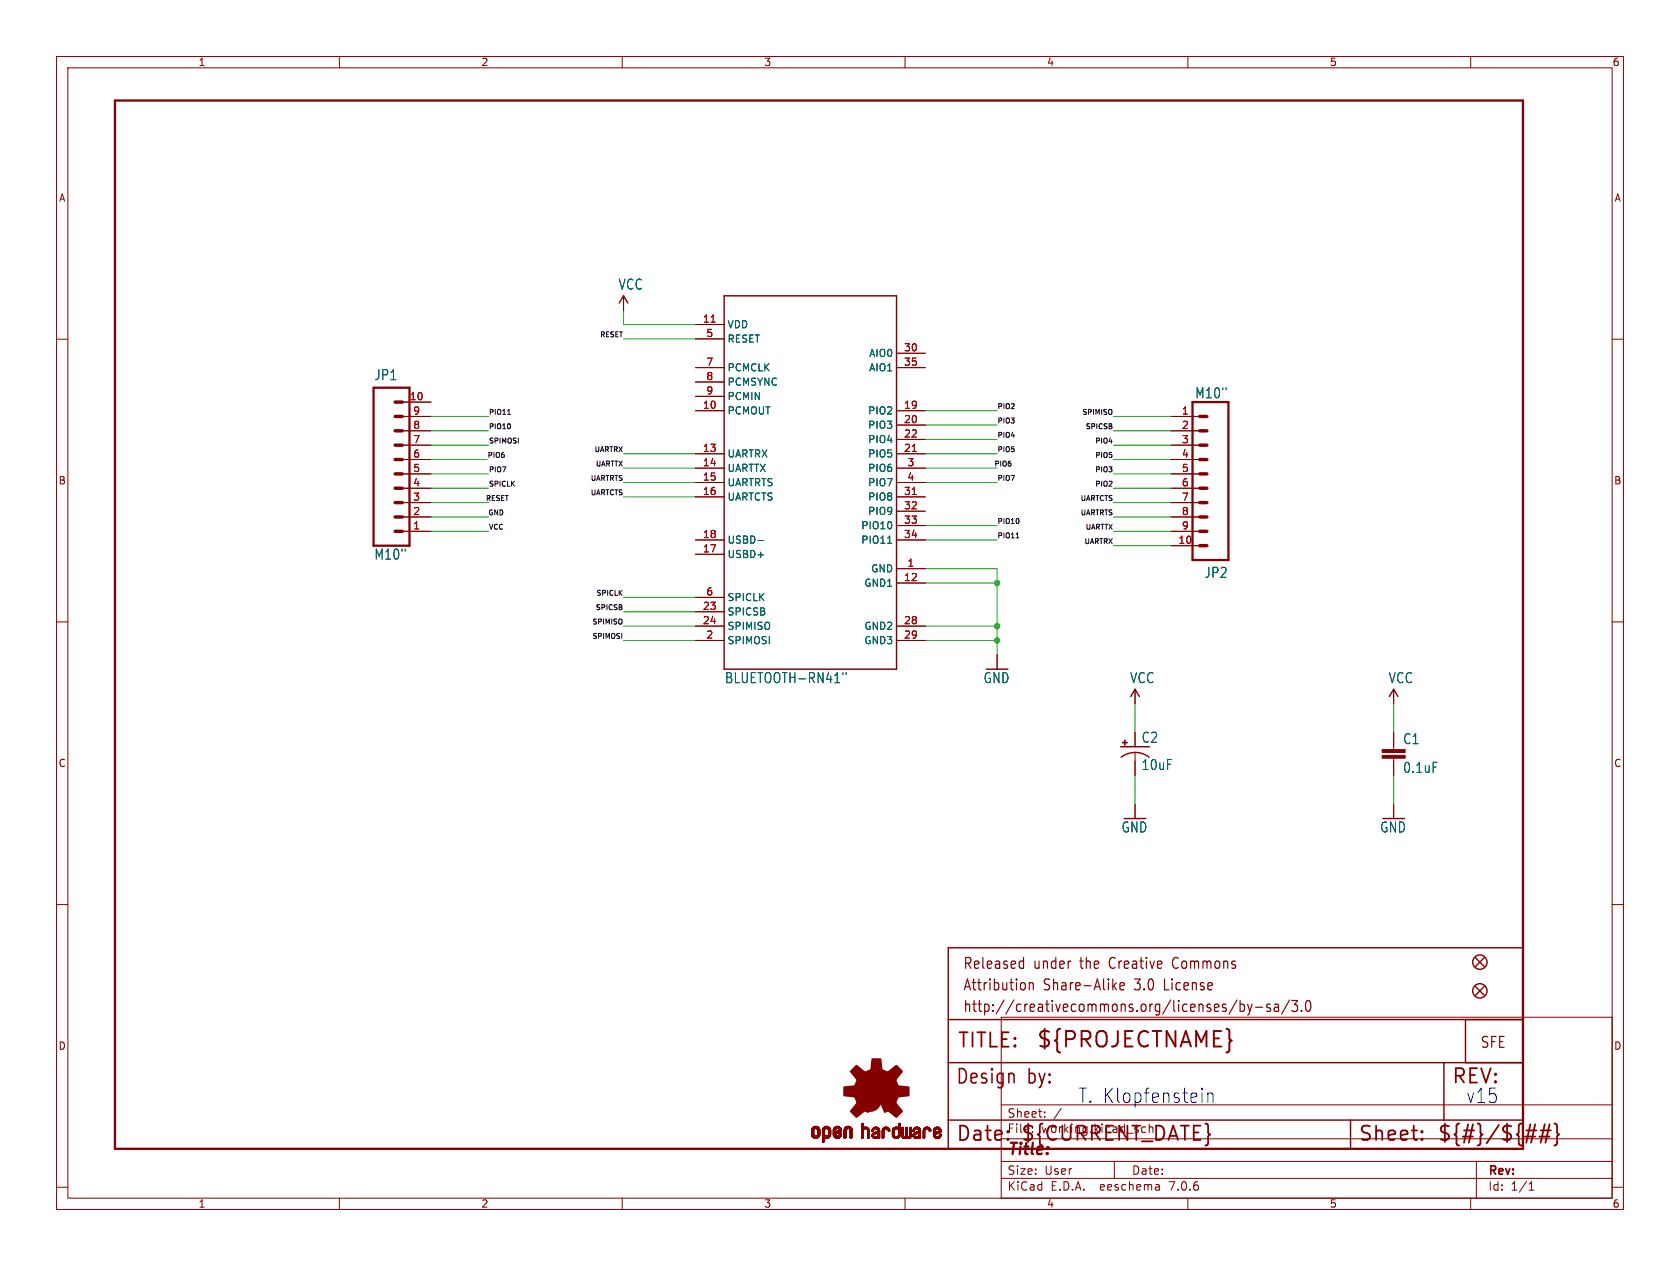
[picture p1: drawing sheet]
<svg xmlns="http://www.w3.org/2000/svg" width="297mm" height="224mm" viewBox="0 0 297 224" stroke-linecap="round" stroke-linejoin="round" font-family="sans-serif">
<defs><g id="words">
<text font-size="3.8" fill="#840000" x="183.1" y="185.7">${PROJECTNAME}</text>
<g font-size="3.5" fill="#840000">
<text x="169.2" y="185.7">TITLE:</text>
<text x="168.9" y="192.1">Design</text>
<text x="181.6" y="192.1">by:</text>
<text x="256.5" y="192.1">REV:</text>
<text x="168.9" y="202.2">Date:</text>
<text x="180.3" y="202.2">${CURRENT_DATE}</text>
<text x="240" y="202.2">Sheet:</text>
<text x="254" y="202.2">${#}/${##}</text>
</g>
<g font-size="3.5" fill="#0000c2">
<text x="190.5" y="195.3">T. Klopfenstein</text>
<text x="259.1" y="195.3">v15</text>
</g>
<text font-size="2.8" fill="#840000" x="178" y="204.8">Title:</text>
<g font-size="2.7" fill="#840000">
<text x="170.2" y="171.7">Released</text>
<text x="182.7" y="171.7">under</text>
<text x="191.1" y="171.7">the</text>
<text x="196.5" y="171.7">Creative</text>
<text x="208" y="171.7">Commons</text>
<text x="170.2" y="175.5">Attribution</text>
<text x="170.2" y="179.3">http://creativecommons.org/licenses/by-sa/3.0</text>
<text x="184.5" y="175.5">Share-Alike</text>
<text x="200.8" y="175.5">3.0</text>
<text x="206.2" y="175.5">License</text>
<text x="261.6" y="185.6">SFE</text>
</g>
<g font-size="2.5" fill="#006464">
<text x="109.3" y="51.5">VCC</text>
<text x="66.1" y="67.5">JP1</text>
<text x="211.2" y="70.7">M10&quot;</text>
<text x="66.1" y="99.2">M10&quot;</text>
<text x="212.9" y="102.4">JP2</text>
<text x="128.1" y="121">BLUETOOTH-RN41&quot;</text>
<text x="173.8" y="121">GND</text>
<text x="199.7" y="121">VCC</text>
<text x="245.4" y="121">VCC</text>
<text x="201.7" y="131.6">C2</text>
<text x="248" y="131.8">C1</text>
<text x="201.7" y="136.4">10uF</text>
<text x="248" y="136.9">0.1uF</text>
<text x="198.2" y="147.5">GND</text>
<text x="243.9" y="147.5">GND</text>
</g>
<g font-size="2.1" fill="#840000">
<text x="178" y="197.9">Sheet:</text>
<text x="178" y="200.6">File:</text>
<text x="184.1" y="200.6">working.kicad_sch</text>
<text x="178" y="208">Size:</text>
<text x="184.7" y="208">User</text>
<text x="200" y="208">Date:</text>
<text x="263" y="208.2">Rev:</text>
<text x="178" y="210.8">KiCad</text>
<text x="185.7" y="210.8">E.D.A.</text>
<text x="194.6" y="210.8">eeschema</text>
<text x="207" y="210.8">7.0.6</text>
<text x="263" y="210.8">Id:</text>
<text x="267.1" y="210.8">1/1</text>
</g>
<g font-size="1.8" fill="#840000">
<text x="35" y="11.9">1</text>
<text x="85" y="11.9">2</text>
<text x="135" y="11.9">3</text>
<text x="185" y="11.9">4</text>
<text x="235" y="11.9">5</text>
<text x="285" y="11.9">6</text>
<text x="10.3" y="35.9">A</text>
<text x="285.3" y="35.9">A</text>
<text x="10.3" y="85.9">B</text>
<text x="285.3" y="85.9">B</text>
<text x="10.3" y="135.9">C</text>
<text x="285.3" y="135.9">C</text>
<text x="10.3" y="185.9">D</text>
<text x="285.3" y="185.9">D</text>
<text x="35" y="213.8">1</text>
<text x="85" y="213.8">2</text>
<text x="135" y="213.8">3</text>
<text x="185" y="213.8">4</text>
<text x="235" y="213.8">5</text>
<text x="285" y="213.8">6</text>
</g>
<g font-size="1.8" fill="#a90000">
<text x="124.2" y="57.2">11</text>
<text x="124.8" y="59.7">5</text>
<text x="124.8" y="64.8">7</text>
<text x="159.7" y="62.2">30</text>
<text x="159.7" y="64.8">35</text>
<text x="72.3" y="70.9">10</text>
<text x="124.8" y="67.3">8</text>
<text x="124.8" y="69.9">9</text>
<text x="73" y="75.9">8</text>
<text x="73" y="73.4">9</text>
<text x="124.2" y="72.4">10</text>
<text x="159.7" y="72.4">19</text>
<text x="159.7" y="74.9">20</text>
<text x="159.7" y="77.5">22</text>
<text x="208.8" y="73.4">1</text>
<text x="208.8" y="75.9">2</text>
<text x="73" y="83.6">5</text>
<text x="73" y="81">6</text>
<text x="73" y="78.5">7</text>
<text x="124.2" y="80">13</text>
<text x="124.2" y="82.6">14</text>
<text x="159.7" y="80">21</text>
<text x="160.3" y="82.6">3</text>
<text x="208.8" y="78.5">3</text>
<text x="208.8" y="81">4</text>
<text x="208.8" y="83.6">5</text>
<text x="73" y="88.6">3</text>
<text x="73" y="86.1">4</text>
<text x="124.2" y="85.1">15</text>
<text x="124.2" y="87.6">16</text>
<text x="159.7" y="87.6">31</text>
<text x="160.3" y="85.1">4</text>
<text x="208.8" y="86.1">6</text>
<text x="208.8" y="88.6">7</text>
<text x="73" y="93.7">1</text>
<text x="73" y="91.2">2</text>
<text x="124.2" y="95.3">18</text>
<text x="159.7" y="90.2">32</text>
<text x="159.7" y="92.7">33</text>
<text x="159.7" y="95.3">34</text>
<text x="208.8" y="91.2">8</text>
<text x="208.8" y="93.7">9</text>
<text x="124.2" y="97.8">17</text>
<text x="160.3" y="100.3">1</text>
<text x="208.2" y="96.3">10</text>
<text x="124.2" y="108">23</text>
<text x="124.8" y="105.4">6</text>
<text x="159.7" y="102.9">12</text>
<text x="124.2" y="110.5">24</text>
<text x="124.8" y="113">2</text>
<text x="159.7" y="110.5">28</text>
<text x="159.7" y="113">29</text>
</g>
<g font-size="1.8" fill="#006464">
<text x="128.5" y="58.3">VDD</text>
<text x="128.5" y="60.8">RESET</text>
<text x="128.5" y="65.9">PCMCLK</text>
<text x="153.6" y="63.3">AIO0</text>
<text x="153.6" y="65.9">AIO1</text>
<text x="128.5" y="68.4">PCMSYNC</text>
<text x="128.5" y="71">PCMIN</text>
<text x="128.5" y="73.5">PCMOUT</text>
<text x="153.4" y="73.5">PIO2</text>
<text x="153.4" y="76">PIO3</text>
<text x="128.5" y="81.1">UARTRX</text>
<text x="128.5" y="83.7">UARTTX</text>
<text x="153.4" y="81.1">PIO5</text>
<text x="153.4" y="78.6">PIO4</text>
<text x="153.4" y="83.7">PIO6</text>
<text x="128.5" y="86.2">UARTRTS</text>
<text x="128.5" y="88.7">UARTCTS</text>
<text x="153.4" y="88.7">PIO8</text>
<text x="153.4" y="86.2">PIO7</text>
<text x="152.2" y="93.8">PIO10</text>
<text x="153.4" y="91.3">PIO9</text>
<text x="128.5" y="98.9">USBD+</text>
<text x="128.5" y="96.4">USBD-</text>
<text x="152.2" y="96.4">PIO11</text>
<text x="153.9" y="101.4">GND</text>
<text x="128.5" y="106.5">SPICLK</text>
<text x="152.7" y="104">GND1</text>
<text x="128.5" y="109.1">SPICSB</text>
<text x="128.5" y="111.6">SPIMISO</text>
<text x="152.7" y="111.6">GND2</text>
<text x="128.5" y="114.1">SPIMOSI</text>
<text x="152.7" y="114.1">GND3</text>
</g>
<g font-size="1.2" fill="#0f0f0f">
<text x="105.9" y="59.7">RESET</text>
<text x="86.4" y="76">PIO10</text>
<text x="86.4" y="73.4">PIO11</text>
<text x="176.3" y="77.5">PIO4</text>
<text x="176.3" y="74.9">PIO3</text>
<text x="176.3" y="72.4">PIO2</text>
<text x="191.2" y="73.4">SPIMISO</text>
<text x="191.8" y="76">SPICSB</text>
<text x="86.1" y="81">PIO6</text>
<text x="86.4" y="78.5">SPIMOSI</text>
<text x="86.4" y="83.6">PIO7</text>
<text x="105" y="80">UARTRX</text>
<text x="105.2" y="82.6">UARTTX</text>
<text x="175.7" y="82.6">PIO6</text>
<text x="176.3" y="80">PIO5</text>
<text x="193.5" y="83.6">PIO3</text>
<text x="193.5" y="78.5">PIO4</text>
<text x="193.5" y="81">PIO5</text>
<text x="85.8" y="88.7">RESET</text>
<text x="86.4" y="86.1">SPICLK</text>
<text x="104.3" y="85.1">UARTRTS</text>
<text x="104.3" y="87.6">UARTCTS</text>
<text x="176.3" y="85.1">PIO7</text>
<text x="190.9" y="88.7">UARTCTS</text>
<text x="193.5" y="86.1">PIO2</text>
<text x="86.3" y="91.2">GND</text>
<text x="86.4" y="93.7">VCC</text>
<text x="176.3" y="95.3">PIO11</text>
<text x="176.3" y="92.7">PIO10</text>
<text x="190.9" y="91.2">UARTRTS</text>
<text x="191.8" y="93.7">UARTTX</text>
<text x="191.6" y="96.3">UARTRX</text>
<text x="105.2" y="108">SPICSB</text>
<text x="105.3" y="105.4">SPICLK</text>
<text x="104.6" y="113">SPIMOSI</text>
<text x="104.6" y="110.5">SPIMISO</text>
</g>
</g></defs>
<g fill="none" stroke="#840000" stroke-width=".18">
<path d="M10 10h277v203.9h-277zM12 12h273v199.9h-273zM60 10v2M110 10v2M160 10v2M210 10v2M260 10v2M10 60h2M110.2 52.3v2.6M122.9 57.4h5.1M122.9 59.9h5.1M285 60h2"/>
<path d="M71.1 71.1h5.1M71.1 78.7h5.1M71.1 76.2h5.1M71.1 73.7h5.1M122.9 72.6h5.1M122.9 65h5.1M122.9 67.6h5.1M122.9 70.1h5.1M158.5 72.6h5.1M158.5 75.2h5.1M158.5 77.7h5.1M158.5 62.5h5.1"/>
<path d="M158.5 65h5.1M207 78.7h5.1M207 76.2h5.1M207 73.7h5.1M71.1 94h5.1M71.1 91.4h5.1M71.1 88.9h5.1M71.1 86.4h5.1M71.1 83.8h5.1M71.1 81.3h5.1M122.9 80.3h5.1M122.9 82.8h5.1"/>
<path d="M122.9 85.3h5.1M122.9 87.9h5.1M122.9 98h5.1M122.9 95.5h5.1M158.5 80.3h5.1M158.5 82.8h5.1M158.5 85.3h5.1M158.5 87.9h5.1M158.5 95.5h5.1M158.5 90.4h5.1M158.5 93h5.1M207 94h5.1"/>
<path d="M207 91.4h5.1M207 88.9h5.1M207 86.4h5.1M207 83.8h5.1M207 81.3h5.1M207 96.5h5.1M10 110h2M122.9 113.3h5.1M122.9 108.2h5.1M122.9 110.7h5.1M122.9 105.7h5.1M158.5 100.6h5.1"/>
<path d="M158.5 103.1h5.1M158.5 113.3h5.1M158.5 110.7h5.1M176.3 115.8v2.6M285 110h2M200.7 121.9v2.6M200.7 129.5v2.6M200.7 133.1v4.1M246.4 121.9v2.6M246.4 129.5v3.1M246.4 134.1v3.1M10 160h2"/>
<path d="M200.7 142.2v2.6M246.4 142.2v2.6M285 160h2M177 179.9h108v32h-108zM177 195.4h108M184.7 197.5v.1M184.7 196.7v.1M187.6 196l-1.3 2M10 210h2M60 211.9v2M110 211.9v2M160 211.9v2"/>
<path d="M177 208.4h108M177 205.4h108M177 201.4h108M197 205.4v3M204.9 209.6l.1 .9M205 210.4l-.2 .1M205 209.9h-.2M210 211.9v2M260 211.9v2M261 205.4v6.5M270.3 210.5h.9M270.3 209.4l.4-.4v1.5"/>
<path d="M285 210h2"/>
</g>
<path d="M20.3 17.8h248.9v185.4h-248.9zM66 68.6h6.4v27.9h-6.4zM210.8 71.1h6.4v28h-6.4z" fill="none" stroke="#840000" stroke-width=".41"/>
<g fill="none" stroke="#840000" stroke-width=".61">
<path d="M69.8 78.7h1.3M69.8 76.2h1.3M69.8 73.7h1.3M69.8 71.1h1.3M212.1 78.7h1.3M212.1 76.2h1.3M212.1 73.7h1.3M69.8 94h1.3M69.8 91.4h1.3M69.8 88.9h1.3M69.8 86.4h1.3M69.8 83.8h1.3"/>
<path d="M69.8 81.3h1.3M212.1 94h1.3M212.1 91.4h1.3M212.1 88.9h1.3M212.1 86.4h1.3M212.1 83.8h1.3M212.1 81.3h1.3M212.1 96.5h1.3"/>
</g>
<g fill="none" stroke="#840000" stroke-width=".25">
<path d="M109.5 53.6l.7-1.3 .8 1.3M128 52.3h30.5v66.1h-30.5zM198.1 132.1h5.1M198.2 133.9a4.1 4.1 0 0 1 4.9 0M199.9 123.2l.8-1.3 .7 1.3M245.6 123.2l.8-1.3 .7 1.3M167.6 167.6h101.6v35.6h-101.6zM260.9 174.5l1.5 1.5M260.9 169.4l1.5 1.5M262.4 174.5l-1.5 1.5M262.4 169.4l-1.5 1.5M167.6 198.1h101.6"/>
<path d="M167.6 180.3h101.6M167.6 188h101.6M238.8 198.1v5.1M255.3 188v10.1M259.1 180.3v7.7"/>
<circle cx="261.6" cy="170.2" r="1.27"/>
<circle cx="261.6" cy="175.3" r="1.27"/>
</g>
<g fill="none" stroke="#840000" stroke-width=".32">
<path d="M269.8 199.9h1.8M271.4 198.9l-.7 3.2M272.4 199.9h1.8M273.1 198.9l-.7 3.2M273.9 198.9l-.7 3.2M274.8 198.7l.3 .2 .2 .2v1.2l.3 .4-.3 .3v1.2l-.2 .3-.3 .1M178.2 201.4l.1 .1-.1 .1M251.4 201.4l.1 .1-.1 .1M251.4 201.4l-.1 .1 .1 .1M251.4 200.1v.2M251.4 201.4v.2M251.4 200.1l.1 .1-.1 .1"/>
<path d="M251.4 200.1l-.1 .1 .1 .1M269.6 201h1.8M272.1 201h1.8"/>
</g>
<g fill="none" stroke="#840000" stroke-width=".21">
<path d="M180.5 170l.4 .1M180.9 169.3v2M180.9 171.2l-.4 .1M181.2 174v.9M182 173.8v1.3M182 174a.4 .4 0 0 1 .6-.1l.1 1.2M196.9 174.4l.5 .7M197.4 173.8l-.7 .7M198 174.4l.8-.1-.1-.4-.5-.1-.2 .3 .1 .9 .1 .1 .5-.1M218.7 176.9l-1.4 2.5M219.2 177v1.9M219.2 177.7l.5-.1 .3 .4v.5l-.1 .3-.2 .1-.5-.1"/>
<path d="M220.6 177.6l.4 1.3M221 178.9l-.2 .5-.2 .1M221.3 177.6l-.3 1.3M222 178.2h1.2M224.5 177.7l-.3-.1a.34 .34 0 0 0-.3 .3 .34 .34 0 0 0 .3 .4h.2a.34 .34 0 0 1 .2 .3 .34 .34 0 0 1-.2 .3l-.5-.1M225.3 177.7l.2-.1 .5 .1v1.2M226 178.1l-.5 .1a.4 .4 0 0 0-.3 .3 .4 .4 0 0 0 .3 .4l.5-.1M228 176.9l-1.4 2.5M228.4 177h1l-.6 .7a.45 .45 0 0 1 .6 .4v.4l-.2 .3-.6 .1-.2-.2M230.1 178.7v.2M231 177.1a.37 .37 0 0 1 .4-.1 .37 .37 0 0 1 .3 .3v.9a.71 .71 0 0 1-.4 .7h-.1a1.44 1.44 0 0 1-.2-1.8z"/>
</g>
<path d="M125.7 57h.7M161.3 79.8h.7M161.3 87.5h.7" fill="none" stroke="#a90000" stroke-width=".18"/>
<path d="M134 95.6h1M156.9 96.1h.7M149 119v.3M149.6 119v.3" fill="none" stroke="#006464" stroke-width=".18"/>
<g fill="#840000" stroke="#840000" stroke-width=".18">
<path d="M143.5 200.7h.4z"/>
<path d="M143.5 200.6l.4 .1z"/>
<path d="M143.5 200.6h.4z"/>
<path d="M143.5 200.5l.4 .1z"/>
<path d="M143.5 200.5h.4z"/>
<path d="M143.5 200.4l.4 .1z"/>
<path d="M143.5 200.4h.4z"/>
<path d="M143.5 200.3l.4 .1z"/>
<path d="M143.5 200.3h.4z"/>
<path d="M143.5 200.2l.4 .1z"/>
<path d="M143.5 200.2h.4z"/>
<path d="M143.5 200.1l.4 .1z"/>
<path d="M143.5 200.1h.4z"/>
<path d="M143.5 200l.4 .1z"/>
<path d="M143.5 200h.4z"/>
<path d="M143.5 199.9l.4 .1z"/>
<path d="M143.5 199.9h.4z"/>
<path d="M143.5 199.8l.4 .1z"/>
<path d="M143.5 199.8h.4z"/>
<path d="M143.5 200.8h.5z"/>
<path d="M143.5 200.8h.4z"/>
<path d="M143.5 200.7l.4 .1z"/>
<path d="M143.5 199.7l.4 .1z"/>
<path d="M143.5 200.9h.5z"/>
<path d="M143.5 200.8l.5 .1z"/>
<path d="M143.5 199.7h.4z"/>
<path d="M143.5 199.7h.5z"/>
<path d="M143.5 200.9h.6z"/>
<path d="M143.5 199.6l.6 .1z"/>
<path d="M143.6 200.9l.5 .1z"/>
<path d="M143.6 199.6h.5z"/>
<path d="M143.6 201h1.3z"/>
<path d="M143.6 201h.6z"/>
<path d="M143.6 199.6h1.2z"/>
<path d="M143.6 201h1.2z"/>
<path d="M143.6 199.5l1.2 .1z"/>
<path d="M143.6 201l1.2 .1z"/>
<path d="M143.6 199.5h1.2z"/>
<path d="M143.6 201.1h1.2z"/>
<path d="M143.7 201.1h1.1z"/>
<path d="M143.7 199.5h1.1z"/>
<path d="M143.7 201.1h1z"/>
<path d="M143.7 199.4l1 .1z"/>
<path d="M143.7 201.1l1 .1z"/>
<path d="M143.7 199.4h1z"/>
<path d="M143.7 201.2h1z"/>
<path d="M143.8 201.2h.9z"/>
<path d="M143.8 199.4h.9z"/>
<path d="M143.8 201.2h.8z"/>
<path d="M143.8 199.4h.8z"/>
<path d="M143.8 199.3l.8 .1z"/>
<path d="M143.8 199.3h.8z"/>
<path d="M143.8 201.2l.8 .1z"/>
<path d="M143.8 201.3h.8z"/>
<path d="M143.9 199.3h.7z"/>
<path d="M143.9 201.3h.7z"/>
<path d="M143.9 201.3h.6z"/>
<path d="M143.9 199.3h.6z"/>
<path d="M144 199.3h.4z"/>
<path d="M144 201.3h.4z"/>
<path d="M144 199.2l.4 .1z"/>
<path d="M144.1 199.2h.3z"/>
<path d="M144.1 201.3l.2 .1z"/>
<path d="M144.1 201.4h.2z"/>
<path d="M144.1 199.2h.2z"/>
<path d="M144.3 199.6h.6z"/>
<path d="M144.3 201h.6z"/>
<path d="M144.3 200.9l.6 .1z"/>
<path d="M144.3 200.9h.6z"/>
<path d="M144.3 199.6l.6 .1z"/>
<path d="M144.4 200.9h.5z"/>
<path d="M144.4 199.7h.5z"/>
<path d="M144.5 200.8l.4 .1z"/>
<path d="M144.5 199.7h.4z"/>
<path d="M144.5 200.8h.4z"/>
<path d="M144.5 199.7l.4 .1z"/>
<path d="M144.5 199.8h.4z"/>
<path d="M144.5 200.7l.4 .1z"/>
<path d="M144.5 200.7h.4z"/>
<path d="M144.5 199.9h.4z"/>
<path d="M144.5 199.8l.4 .1z"/>
<path d="M144.5 200.6l.4 .1z"/>
<path d="M144.5 200.6h.4z"/>
<path d="M144.5 200.5l.4 .1z"/>
<path d="M144.5 200.5h.4z"/>
<path d="M144.5 200.4l.4 .1z"/>
<path d="M144.5 200.4h.4z"/>
<path d="M144.5 200.3l.4 .1z"/>
<path d="M144.5 200.3h.4z"/>
<path d="M144.5 200.2l.4 .1z"/>
<path d="M144.5 200.2h.4z"/>
<path d="M144.5 200.1l.4 .1z"/>
<path d="M144.5 200.1h.4z"/>
<path d="M144.5 200l.4 .1z"/>
<path d="M144.5 200h.4z"/>
<path d="M144.5 199.9l.4 .1z"/>
<path d="M145.4 202h.2z"/>
<path d="M145.4 202h.3z"/>
<path d="M145.4 201.9l.3 .1z"/>
<path d="M145.4 201.9h.3z"/>
<path d="M145.4 201.9h.4z"/>
<path d="M145.4 201.8l.4 .1z"/>
<path d="M145.4 201.8h.4z"/>
<path d="M145.4 201.7l.4 .1z"/>
<path d="M145.4 201.7h.4z"/>
<path d="M145.4 201.6l.4 .1z"/>
<path d="M145.4 201.6h.4z"/>
<path d="M145.4 201.5l.4 .1z"/>
<path d="M145.4 201.5h.4z"/>
<path d="M145.4 201.4l.4 .1z"/>
<path d="M145.4 201.4h.4z"/>
<path d="M145.4 201.3l.4 .1z"/>
<path d="M145.4 201.3h.4z"/>
<path d="M145.4 201.3h1z"/>
<path d="M145.4 201.3h1.1z"/>
<path d="M145.4 201.2l1.1 .1z"/>
<path d="M145.4 201.2h1.1z"/>
<path d="M145.4 201.2h1.2z"/>
<path d="M145.4 201.1l1.2 .1z"/>
<path d="M145.4 201.1h1.2z"/>
<path d="M145.4 201.1h1.3z"/>
<path d="M145.4 201l1.3 .1z"/>
<path d="M145.4 201h1.3z"/>
<path d="M145.4 201h1.4z"/>
<path d="M145.4 201h.7z"/>
<path d="M145.4 200.9l.6 .1z"/>
<path d="M145.4 200.9h.6z"/>
<path d="M145.4 200.9h.5z"/>
<path d="M145.4 200.8l.5 .1z"/>
<path d="M145.4 200.8h.5z"/>
<path d="M145.4 200.8h.4z"/>
<path d="M145.4 200.7l.4 .1z"/>
<path d="M145.4 200.7h.4z"/>
<path d="M145.4 200.6l.4 .1z"/>
<path d="M145.4 200.6h.4z"/>
<path d="M145.4 200.5l.4 .1z"/>
<path d="M145.4 200.5h.4z"/>
<path d="M145.4 200.4l.4 .1z"/>
<path d="M145.4 200.4h.4z"/>
<path d="M145.4 200.3l.4 .1z"/>
<path d="M145.4 200.3h.4z"/>
<path d="M145.4 200.2l.4 .1z"/>
<path d="M145.4 200.2h.4z"/>
<path d="M145.4 200.1l.4 .1z"/>
<path d="M145.4 200.1h.4z"/>
<path d="M145.4 200l.4 .1z"/>
<path d="M145.4 200h.4z"/>
<path d="M145.4 199.9l.4 .1z"/>
<path d="M145.4 199.9h.4z"/>
<path d="M145.4 199.8l.4 .1z"/>
<path d="M145.4 199.8h.4z"/>
<path d="M145.4 199.8h.5z"/>
<path d="M145.4 202h.1z"/>
<path d="M145.4 199.7l.5 .1z"/>
<path d="M145.4 202l.1 .1z"/>
<path d="M145.4 199.7h.5z"/>
<path d="M145.4 199.7h.6z"/>
<path d="M145.5 199.7h.5z"/>
<path d="M145.5 199.6l.5 .1z"/>
<path d="M145.5 199.6h.5z"/>
<path d="M145.5 199.6h1.3z"/>
<path d="M145.5 199.6h1.2z"/>
<path d="M145.5 199.5l1.2 .1z"/>
<path d="M145.5 199.5h1.2z"/>
<path d="M145.6 199.5h1.1z"/>
<path d="M145.6 199.4l1.1 .1z"/>
<path d="M145.6 199.4h1z"/>
<path d="M145.7 199.4h.9z"/>
<path d="M145.7 199.3l.8 .1z"/>
<path d="M145.7 199.3h.8z"/>
<path d="M145.8 199.3h.7z"/>
<path d="M145.8 199.3h.6z"/>
<path d="M145.9 201.3h.5z"/>
<path d="M145.9 199.3h.5z"/>
<path d="M145.9 201.3h.4z"/>
<path d="M145.9 199.3h.4z"/>
<path d="M145.9 199.2l.4 .1z"/>
<path d="M146 201.3h.3z"/>
<path d="M146 199.2h.3z"/>
<path d="M146 201.3l.3 .1z"/>
<path d="M146 199.2h.2z"/>
<path d="M146 201.4h.2z"/>
<path d="M146.2 199.6h.6z"/>
<path d="M146.2 201h.6z"/>
<path d="M146.2 200.9l.6 .1z"/>
<path d="M146.3 200.9h.5z"/>
<path d="M146.3 199.6l.5 .1z"/>
<path d="M146.3 199.7h.5z"/>
<path d="M146.4 200.9h.4z"/>
<path d="M146.4 199.7h.4z"/>
<path d="M146.4 200.8l.4 .1z"/>
<path d="M146.4 200.8h.4z"/>
<path d="M146.4 199.7l.4 .1z"/>
<path d="M146.4 199.8h.4z"/>
<path d="M146.4 200.8h.5z"/>
<path d="M146.4 199.8h.5z"/>
<path d="M146.5 200.7l.4 .1z"/>
<path d="M146.5 200.7h.4z"/>
<path d="M146.5 199.8l.4 .1z"/>
<path d="M146.5 199.8h.4z"/>
<path d="M146.5 199.9h.4z"/>
<path d="M146.5 200.6l.4 .1z"/>
<path d="M146.5 200.6h.4z"/>
<path d="M146.5 200.5l.4 .1z"/>
<path d="M146.5 200.5h.4z"/>
<path d="M146.5 200.4l.4 .1z"/>
<path d="M146.5 200.4h.4z"/>
<path d="M146.5 200.3l.4 .1z"/>
<path d="M146.5 200.3h.4z"/>
<path d="M146.5 200.2l.4 .1z"/>
<path d="M146.5 200.2h.4z"/>
<path d="M146.5 200.1l.4 .1z"/>
<path d="M146.5 200.1h.4z"/>
<path d="M146.5 200l.4 .1z"/>
<path d="M146.5 200h.4z"/>
<path d="M146.5 199.9l.4 .1z"/>
<path d="M147.3 200.8h.4z"/>
<path d="M147.3 200.7l.4 .1z"/>
<path d="M147.3 200.7h.4z"/>
<path d="M147.3 200.6l.4 .1z"/>
<path d="M147.3 200.6h.4z"/>
<path d="M147.3 200.6h.5z"/>
<path d="M147.3 200.6h.6z"/>
<path d="M147.3 200.5l.6 .1z"/>
<path d="M147.3 200.5h.6z"/>
<path d="M147.3 200.5h.7z"/>
<path d="M147.3 200.5h.8z"/>
<path d="M147.3 200.4l.8 .1z"/>
<path d="M147.3 200.4h.9z"/>
<path d="M147.3 200.4h1z"/>
<path d="M147.3 200.3l1 .1z"/>
<path d="M147.3 200.3h1.1z"/>
<path d="M147.3 200.3h1.2z"/>
<path d="M147.3 200.2l1.3 .1z"/>
<path d="M147.3 200.2h1.3z"/>
<path d="M147.3 200.2h1.4z"/>
<path d="M147.3 200.2h.4z"/>
<path d="M147.3 200.1l.4 .1z"/>
<path d="M147.3 200.1h.4z"/>
<path d="M147.3 200l.4 .1z"/>
<path d="M147.3 200h.4z"/>
<path d="M147.3 199.9l.4 .1z"/>
<path d="M147.3 199.9h.4z"/>
<path d="M147.3 199.8l.4 .1z"/>
<path d="M147.3 199.8h.4z"/>
<path d="M147.3 200.9h.5z"/>
<path d="M147.3 200.8l.5 .1z"/>
<path d="M147.3 200.8h.5z"/>
<path d="M147.3 199.8h.5z"/>
<path d="M147.3 199.7l.5 .1z"/>
<path d="M147.3 199.7h.5z"/>
<path d="M147.4 200.9h.5z"/>
<path d="M147.4 199.7h.4z"/>
<path d="M147.4 199.7h.5z"/>
<path d="M147.4 200.9l.5 .1z"/>
<path d="M147.4 199.6l.5 .1z"/>
<path d="M147.4 199.6h.5z"/>
<path d="M147.4 201h1.3z"/>
<path d="M147.4 201h.6z"/>
<path d="M147.4 199.6h.6z"/>
<path d="M147.4 199.6h1.3z"/>
<path d="M147.4 201h1.2z"/>
<path d="M147.4 199.5l1.3 .1z"/>
<path d="M147.4 199.5h1.2z"/>
<path d="M147.4 201l1.2 .1z"/>
<path d="M147.5 201.1h1.1z"/>
<path d="M147.5 199.5h1.1z"/>
<path d="M147.5 199.4l1.1 .1z"/>
<path d="M147.5 201.1h1z"/>
<path d="M147.5 201.1l1 .1z"/>
<path d="M147.5 199.4h1.1z"/>
<path d="M147.5 201.2h1z"/>
<path d="M147.5 199.4h1z"/>
<path d="M147.6 201.2h.9z"/>
<path d="M147.6 199.4h.9z"/>
<path d="M147.6 201.2h.8z"/>
<path d="M147.6 199.3l.8 .1z"/>
<path d="M147.6 201.2l.8 .1z"/>
<path d="M147.6 199.3h.8z"/>
<path d="M147.7 201.3h.7z"/>
<path d="M147.7 199.3h.7z"/>
<path d="M147.7 199.3h.6z"/>
<path d="M147.7 201.3h.6z"/>
<path d="M147.8 199.3h.5z"/>
<path d="M147.8 201.3h.5z"/>
<path d="M147.8 200.2h.9z"/>
<path d="M147.8 200.1l.9 .1z"/>
<path d="M147.8 199.3h.4z"/>
<path d="M147.8 201.3h.4z"/>
<path d="M147.8 200.1h.9z"/>
<path d="M147.9 199.2l.3 .1z"/>
<path d="M147.9 201.3h.3z"/>
<path d="M147.9 201.3l.3 .1z"/>
<path d="M147.9 200.1h.8z"/>
<path d="M147.9 199.2h.3z"/>
<path d="M147.9 201.4h.2z"/>
<path d="M147.9 199.2h.2z"/>
<path d="M148 200.1h.7z"/>
<path d="M148.1 200l.6 .1z"/>
<path d="M148.1 200h.6z"/>
<path d="M148.1 199.6h.6z"/>
<path d="M148.1 201h.6z"/>
<path d="M148.2 200.9l.5 .1z"/>
<path d="M148.2 200h.5z"/>
<path d="M148.2 200.9h.5z"/>
<path d="M148.2 199.6l.5 .1z"/>
<path d="M148.2 199.7h.5z"/>
<path d="M148.3 200.9h.4z"/>
<path d="M148.3 199.7h.4z"/>
<path d="M148.3 200h.4z"/>
<path d="M148.3 199.7l.4 .1z"/>
<path d="M148.3 200.8l.4 .1z"/>
<path d="M148.3 199.8h.4z"/>
<path d="M148.3 200.8h.4z"/>
<path d="M148.3 199.9l.4 .1z"/>
<path d="M148.3 199.9h.4z"/>
<path d="M148.3 199.8l.4 .1z"/>
<path d="M148.4 200.7l.3 .1z"/>
<path d="M148.4 200.7h.3z"/>
<path d="M148.4 200.6l.3 .1z"/>
<path d="M148.4 200.6h.3z"/>
<path d="M148.4 200.5l.3 .1z"/>
<path d="M148.5 200.5h.2z"/>
<path d="M148.6 200.5h.1z"/>
<path d="M149.2 201.3h.3z"/>
<path d="M149.2 201.2l.3 .1z"/>
<path d="M149.2 201.2h.3z"/>
<path d="M149.2 201.2h.4z"/>
<path d="M149.2 201.1l.4 .1z"/>
<path d="M149.2 201.1h.4z"/>
<path d="M149.2 201l.4 .1z"/>
<path d="M149.2 201h.4z"/>
<path d="M149.2 200.9l.4 .1z"/>
<path d="M149.2 200.9h.4z"/>
<path d="M149.2 200.8l.4 .1z"/>
<path d="M149.2 200.8h.4z"/>
<path d="M149.2 200.7l.4 .1z"/>
<path d="M149.2 200.7h.4z"/>
<path d="M149.2 200.6l.4 .1z"/>
<path d="M149.2 200.6h.4z"/>
<path d="M149.2 200.5l.4 .1z"/>
<path d="M149.2 200.5h.4z"/>
<path d="M149.2 200.4l.4 .1z"/>
<path d="M149.2 200.4h.4z"/>
<path d="M149.2 200.3l.4 .1z"/>
<path d="M149.2 200.3h.4z"/>
<path d="M149.2 200.2l.4 .1z"/>
<path d="M149.2 200.2h.4z"/>
<path d="M149.2 200.1l.4 .1z"/>
<path d="M149.2 200.1h.4z"/>
<path d="M149.2 200l.4 .1z"/>
<path d="M149.2 200h.4z"/>
<path d="M149.2 199.9l.4 .1z"/>
<path d="M149.2 199.9h.4z"/>
<path d="M149.2 199.8l.4 .1z"/>
<path d="M149.2 201.3h.2z"/>
<path d="M149.2 199.8h.4z"/>
<path d="M149.2 199.8h.5z"/>
<path d="M149.3 199.7l.4 .1z"/>
<path d="M149.3 199.7h.4z"/>
<path d="M149.3 199.7h.5z"/>
<path d="M149.3 199.6l.5 .1z"/>
<path d="M149.3 199.6h.5z"/>
<path d="M149.3 199.6h.6z"/>
<path d="M149.3 199.6h1.3z"/>
<path d="M149.3 199.5l1.3 .1z"/>
<path d="M149.3 199.5h1.3z"/>
<path d="M149.3 199.5h1.2z"/>
<path d="M149.4 199.5h1.1z"/>
<path d="M149.4 199.4l1.1 .1z"/>
<path d="M149.4 199.4h1.1z"/>
<path d="M149.5 199.4h.9z"/>
<path d="M149.5 199.3l.9 .1z"/>
<path d="M149.5 199.3h.8z"/>
<path d="M149.6 199.3h.7z"/>
<path d="M149.6 199.3h.6z"/>
<path d="M149.7 199.3h.5z"/>
<path d="M149.8 199.2l.3 .1z"/>
<path d="M149.8 199.2h.3z"/>
<path d="M149.9 199.2h.2z"/>
<path d="M150 199.6h.6z"/>
<path d="M150.1 199.6h.5z"/>
<path d="M150.1 199.6l.5 .1z"/>
<path d="M150.1 199.7h.5z"/>
<path d="M150.2 199.7h.4z"/>
<path d="M150.2 199.7l.5 .1z"/>
<path d="M150.2 199.7h.5z"/>
<path d="M150.2 199.8h.5z"/>
<path d="M150.3 199.8h.4z"/>
<path d="M150.3 199.8l.4 .1z"/>
<path d="M150.3 201.3h.3z"/>
<path d="M150.3 201.2l.3 .1z"/>
<path d="M150.3 201.2h.3z"/>
<path d="M150.3 201.2h.4z"/>
<path d="M150.3 201.1l.4 .1z"/>
<path d="M150.3 201.1h.4z"/>
<path d="M150.3 201l.4 .1z"/>
<path d="M150.3 201h.4z"/>
<path d="M150.3 200.9l.4 .1z"/>
<path d="M150.3 200.9h.4z"/>
<path d="M150.3 200.8l.4 .1z"/>
<path d="M150.3 200.8h.4z"/>
<path d="M150.3 200.7l.4 .1z"/>
<path d="M150.3 200.7h.4z"/>
<path d="M150.3 200.6l.4 .1z"/>
<path d="M150.3 200.6h.4z"/>
<path d="M150.3 200.5l.4 .1z"/>
<path d="M150.3 200.5h.4z"/>
<path d="M150.3 200.4l.4 .1z"/>
<path d="M150.3 200.4h.4z"/>
<path d="M150.3 200.3l.4 .1z"/>
<path d="M150.3 200.3h.4z"/>
<path d="M150.3 200.2l.4 .1z"/>
<path d="M150.3 200.2h.4z"/>
<path d="M150.3 200.1l.4 .1z"/>
<path d="M150.3 200.1h.4z"/>
<path d="M150.3 200l.4 .1z"/>
<path d="M150.3 200h.4z"/>
<path d="M150.3 199.9l.4 .1z"/>
<path d="M150.3 199.9h.4z"/>
<path d="M150.3 201.3h.2z"/>
<path d="M150.3 201.3h.1z"/>
<path d="M152.3 201.3h.2z"/>
<path d="M152.3 198.9h.3z"/>
<path d="M152.3 201.3l.1 .1z"/>
<path d="M152.3 201.3h.3z"/>
<path d="M152.3 201.2l.3 .1z"/>
<path d="M152.3 201.2h.3z"/>
<path d="M152.3 201.1l.3 .1z"/>
<path d="M152.3 201.1h.3z"/>
<path d="M152.3 201l.3 .1z"/>
<path d="M152.3 201h.3z"/>
<path d="M152.3 200.9l.3 .1z"/>
<path d="M152.3 200.9h.3z"/>
<path d="M152.3 200.8l.3 .1z"/>
<path d="M152.3 200.8h.3z"/>
<path d="M152.3 200.7l.3 .1z"/>
<path d="M152.3 200.7h.3z"/>
<path d="M152.3 200.6l.3 .1z"/>
<path d="M152.3 200.6h.3z"/>
<path d="M152.3 200.5l.3 .1z"/>
<path d="M152.3 200.5h.3z"/>
<path d="M152.3 200.4l.3 .1z"/>
<path d="M152.3 200.4h.3z"/>
<path d="M152.3 200.3l.3 .1z"/>
<path d="M152.3 200.3h.3z"/>
<path d="M152.3 200.2l.3 .1z"/>
<path d="M152.3 200.2h.3z"/>
<path d="M152.3 200.1l.3 .1z"/>
<path d="M152.3 200.1h.3z"/>
<path d="M152.3 200l.3 .1z"/>
<path d="M152.3 200h.3z"/>
<path d="M152.3 199.9l.3 .1z"/>
<path d="M152.3 199.9h.3z"/>
<path d="M152.3 199.9h.4z"/>
<path d="M152.3 199.8l.4 .1z"/>
<path d="M152.3 199.8h.4z"/>
<path d="M152.3 199.7l.5 .1z"/>
<path d="M152.3 199.7h.5z"/>
<path d="M152.3 199.7h.6z"/>
<path d="M152.3 199.6l.7 .1z"/>
<path d="M152.3 199.6h1.3z"/>
<path d="M152.3 199.6h1.2z"/>
<path d="M152.3 199.5l1.2 .1z"/>
<path d="M152.3 199.5h1.2z"/>
<path d="M152.3 199.5h1.1z"/>
<path d="M152.3 199.4l1.1 .1z"/>
<path d="M152.3 199.4h1z"/>
<path d="M152.3 199.4h.3z"/>
<path d="M152.3 199.3l.3 .1z"/>
<path d="M152.3 199.3h.3z"/>
<path d="M152.3 199.2l.3 .1z"/>
<path d="M152.3 199.2h.3z"/>
<path d="M152.3 199.1l.3 .1z"/>
<path d="M152.3 199.1h.3z"/>
<path d="M152.3 199l.3 .1z"/>
<path d="M152.3 199h.3z"/>
<path d="M152.3 198.9l.3 .1z"/>
<path d="M152.3 198.8l.3 .1z"/>
<path d="M152.3 198.8h.3z"/>
<path d="M152.4 198.8h.2z"/>
<path d="M152.4 198.7l.2 .1z"/>
<path d="M152.4 198.7h.2z"/>
<path d="M152.5 198.7h.1z"/>
<path d="M152.7 199.4h.6z"/>
<path d="M152.8 199.4h.5z"/>
<path d="M152.8 199.4h.4z"/>
<path d="M153 199.4h.1z"/>
<path d="M153.1 199.6l.5 .1z"/>
<path d="M153.1 199.7h.5z"/>
<path d="M153.2 199.7h.4z"/>
<path d="M153.3 199.7h.3z"/>
<path d="M153.3 199.7l.3 .1z"/>
<path d="M153.3 199.8h.4z"/>
<path d="M153.3 199.8l.4 .1z"/>
<path d="M153.4 199.9h.3z"/>
<path d="M153.4 200h.3z"/>
<path d="M153.4 199.9l.3 .1z"/>
<path d="M153.4 201.3l.1 .1z"/>
<path d="M153.4 201.3h.1z"/>
<path d="M153.4 201.3h.2z"/>
<path d="M153.4 201.3h.3z"/>
<path d="M153.4 201.2l.3 .1z"/>
<path d="M153.4 201.2h.3z"/>
<path d="M153.4 201.1l.3 .1z"/>
<path d="M153.4 201.1h.3z"/>
<path d="M153.4 201l.3 .1z"/>
<path d="M153.4 201h.3z"/>
<path d="M153.4 200.9l.3 .1z"/>
<path d="M153.4 200.9h.3z"/>
<path d="M153.4 200.8l.3 .1z"/>
<path d="M153.4 200.8h.3z"/>
<path d="M153.4 200.7l.3 .1z"/>
<path d="M153.4 200.7h.3z"/>
<path d="M153.4 200.6l.3 .1z"/>
<path d="M153.4 200.6h.3z"/>
<path d="M153.4 200.5l.3 .1z"/>
<path d="M153.4 200.5h.3z"/>
<path d="M153.4 200.4l.3 .1z"/>
<path d="M153.4 200.4h.3z"/>
<path d="M153.4 200.3l.3 .1z"/>
<path d="M153.4 200.3h.3z"/>
<path d="M153.4 200.2l.3 .1z"/>
<path d="M153.4 200.2h.3z"/>
<path d="M153.4 200.1l.3 .1z"/>
<path d="M153.4 200.1h.3z"/>
<path d="M153.4 200l.3 .1z"/>
<path d="M154.1 200.9h.4z"/>
<path d="M154.1 200.9h.3z"/>
<path d="M154.1 200.8l.3 .1z"/>
<path d="M154.1 200.8h.3z"/>
<path d="M154.1 200.8h.4z"/>
<path d="M154.1 200.1h.2z"/>
<path d="M154.1 200.1h.3z"/>
<path d="M154.1 200l.3 .1z"/>
<path d="M154.1 200h.3z"/>
<path d="M154.2 201h.3z"/>
<path d="M154.2 200.9l.3 .1z"/>
<path d="M154.2 200.9h.3z"/>
<path d="M154.2 200.7l.3 .1z"/>
<path d="M154.2 200.7h.3z"/>
<path d="M154.2 200.1v.1z"/>
<path d="M154.2 200.1h.1z"/>
<path d="M154.2 200h.2z"/>
<path d="M154.2 199.9l.2 .1z"/>
<path d="M154.2 199.9h.2z"/>
<path d="M154.2 200.6l.4 .1z"/>
<path d="M154.2 199.9h.3z"/>
<path d="M154.2 199.8l.3 .1z"/>
<path d="M154.2 201.1h.4z"/>
<path d="M154.2 201l.4 .1z"/>
<path d="M154.2 200.6h.4z"/>
<path d="M154.2 200.6h.5z"/>
<path d="M154.2 199.8h.3z"/>
<path d="M154.2 201.1h.8z"/>
<path d="M154.2 201.1h.5z"/>
<path d="M154.2 199.8h.4z"/>
<path d="M154.2 200.6h.6z"/>
<path d="M154.2 199.7l.4 .1z"/>
<path d="M154.2 199.7h.4z"/>
<path d="M154.2 200.5l.6 .1z"/>
<path d="M154.2 201.1l.8 .1z"/>
<path d="M154.2 200.5h.6z"/>
<path d="M154.3 201.2h.7z"/>
<path d="M154.3 200.5h.6z"/>
<path d="M154.3 199.7h.3z"/>
<path d="M154.3 199.7h.4z"/>
<path d="M154.3 199.7h.5z"/>
<path d="M154.3 199.6l.5 .1z"/>
<path d="M154.3 199.6h1.1z"/>
<path d="M154.3 200.5h.7z"/>
<path d="M154.3 201.2l.7 .1z"/>
<path d="M154.3 199.6h1z"/>
<path d="M154.3 201.3h.7z"/>
<path d="M154.3 200.4l.8 .1z"/>
<path d="M154.4 201.3h.6z"/>
<path d="M154.4 200.4h.7z"/>
<path d="M154.4 199.5l.9 .1z"/>
<path d="M154.4 199.5h.9z"/>
<path d="M154.4 200.4h1.1z"/>
<path d="M154.4 199.5h.8z"/>
<path d="M154.5 199.5h.7z"/>
<path d="M154.5 200.4h1z"/>
<path d="M154.5 201.3h.5z"/>
<path d="M154.5 199.4l.7 .1z"/>
<path d="M154.5 201.3l.5 .1z"/>
<path d="M154.5 199.4h.6z"/>
<path d="M154.5 201.4h.5z"/>
<path d="M154.5 200.3l1 .1z"/>
<path d="M154.6 201.4h.4z"/>
<path d="M154.6 200.3h.9z"/>
<path d="M154.6 199.4h.5z"/>
<path d="M154.6 199.4h.4z"/>
<path d="M154.7 200.3h.8z"/>
<path d="M154.8 201.1h.2z"/>
<path d="M154.8 200.2l.7 .1z"/>
<path d="M154.8 200.2h.7z"/>
<path d="M154.8 199.4h.1z"/>
<path d="M154.9 199.6l.5 .1z"/>
<path d="M154.9 200.2h.6z"/>
<path d="M154.9 199.7h.5z"/>
<path d="M155 200.2h.5z"/>
<path d="M155 199.7h.4z"/>
<path d="M155 200.1l.5 .1z"/>
<path d="M155 200.1h.5z"/>
<path d="M155.1 199.7h.3z"/>
<path d="M155.1 200.1h.4z"/>
<path d="M155.1 199.7l.3 .1z"/>
<path d="M155.1 199.8h.3z"/>
<path d="M155.1 199.8h.4z"/>
<path d="M155.2 200.4h.3z"/>
<path d="M155.2 200.1h.3z"/>
<path d="M155.2 199.8h.3z"/>
<path d="M155.2 199.9h.3z"/>
<path d="M155.2 199.8l.3 .1z"/>
<path d="M155.2 200l.3 .1z"/>
<path d="M155.2 200.5h.3z"/>
<path d="M155.2 200.4l.3 .1z"/>
<path d="M155.2 200h.3z"/>
<path d="M155.2 199.9l.3 .1z"/>
<path d="M155.2 201.3h.2z"/>
<path d="M155.2 201.3h.3z"/>
<path d="M155.2 201.2l.3 .1z"/>
<path d="M155.2 201.2h.3z"/>
<path d="M155.2 201.1l.3 .1z"/>
<path d="M155.2 201.1h.3z"/>
<path d="M155.2 201l.3 .1z"/>
<path d="M155.2 201h.3z"/>
<path d="M155.2 200.9l.3 .1z"/>
<path d="M155.2 200.9h.3z"/>
<path d="M155.2 200.8l.3 .1z"/>
<path d="M155.2 200.8h.3z"/>
<path d="M155.2 200.7l.3 .1z"/>
<path d="M155.2 200.7h.3z"/>
<path d="M155.2 200.6l.3 .1z"/>
<path d="M155.2 200.6h.3z"/>
<path d="M155.2 200.5l.3 .1z"/>
<path d="M155.2 201.3l.1 .1z"/>
<path d="M156 201.3l.1 .1z"/>
<path d="M156 201.3h.1z"/>
<path d="M156 201.3h.2z"/>
<path d="M156 201.2l.2 .1z"/>
<path d="M156 201.2h.2z"/>
<path d="M156 201.2h.3z"/>
<path d="M156 201.1l.3 .1z"/>
<path d="M156 201.1h.3z"/>
<path d="M156 201l.3 .1z"/>
<path d="M156 201h.3z"/>
<path d="M156 200.9l.3 .1z"/>
<path d="M156 200.9h.3z"/>
<path d="M156 200.8l.3 .1z"/>
<path d="M156 200.8h.3z"/>
<path d="M156 200.7l.3 .1z"/>
<path d="M156 200.7h.3z"/>
<path d="M156 200.6l.3 .1z"/>
<path d="M156 200.6h.3z"/>
<path d="M156 200.5l.3 .1z"/>
<path d="M156 200.5h.3z"/>
<path d="M156 200.4l.3 .1z"/>
<path d="M156 200.4h.3z"/>
<path d="M156 200.3l.3 .1z"/>
<path d="M156 200.3h.3z"/>
<path d="M156 200.2l.3 .1z"/>
<path d="M156 200.2h.3z"/>
<path d="M156 200.1l.3 .1z"/>
<path d="M156 200.1h.3z"/>
<path d="M156 200l.3 .1z"/>
<path d="M156 200h.3z"/>
<path d="M156 199.9l.3 .1z"/>
<path d="M156 199.9h.3z"/>
<path d="M156 199.8l.3 .1z"/>
<path d="M156 199.8h.3z"/>
<path d="M156 199.8h.4z"/>
<path d="M156 199.7l.4 .1z"/>
<path d="M156 199.7h.4z"/>
<path d="M156.1 199.7h.4z"/>
<path d="M156.1 199.7h.5z"/>
<path d="M156.1 199.6l.5 .1z"/>
<path d="M156.1 199.6h1.1z"/>
<path d="M156.1 199.6h1z"/>
<path d="M156.2 199.5l.9 .1z"/>
<path d="M156.2 199.5h.9z"/>
<path d="M156.2 199.5h.8z"/>
<path d="M156.3 199.5h.7z"/>
<path d="M156.3 199.4l.7 .1z"/>
<path d="M156.3 199.4h.7z"/>
<path d="M156.4 199.4h.5z"/>
<path d="M156.5 199.4h.3z"/>
<path d="M156.6 199.4h.1z"/>
<path d="M156.7 199.6l.5 .1z"/>
<path d="M156.7 199.7h.5z"/>
<path d="M156.8 199.7h.4z"/>
<path d="M156.9 199.7h.3z"/>
<path d="M156.9 199.7l.4 .1z"/>
<path d="M156.9 199.8h.4z"/>
<path d="M157 199.8h.3z"/>
<path d="M157 199.9h.3z"/>
<path d="M157 199.8l.3 .1z"/>
<path d="M157 200h.3z"/>
<path d="M157 199.9l.3 .1z"/>
<path d="M157 200l.3 .1z"/>
<path d="M157.1 200.1h.1z"/>
<path d="M157.1 200.1h.2z"/>
<path d="M157.8 200.7h.3z"/>
<path d="M157.8 200.6l.3 .1z"/>
<path d="M157.8 200.6h.3z"/>
<path d="M157.8 200.5l.3 .1z"/>
<path d="M157.8 200.5h.3z"/>
<path d="M157.8 200.4l.3 .1z"/>
<path d="M157.8 200.4h.3z"/>
<path d="M157.8 200.3l.3 .1z"/>
<path d="M157.8 200.3h.3z"/>
<path d="M157.8 200.2l.3 .1z"/>
<path d="M157.8 200.2h.3z"/>
<path d="M157.8 200.1l.3 .1z"/>
<path d="M157.8 200.1h.3z"/>
<path d="M157.8 200l.3 .1z"/>
<path d="M157.8 200.8h.3z"/>
<path d="M157.8 200.7l.3 .1z"/>
<path d="M157.8 200h.3z"/>
<path d="M157.8 199.9l.3 .1z"/>
<path d="M157.8 199.9h.3z"/>
<path d="M157.8 200.9h.3z"/>
<path d="M157.8 200.8l.3 .1z"/>
<path d="M157.8 199.8l.3 .1z"/>
<path d="M157.8 199.8h.3z"/>
<path d="M157.8 201h.4z"/>
<path d="M157.8 200.9l.3 .1z"/>
<path d="M157.8 199.8h.4z"/>
<path d="M157.8 199.7l.4 .1z"/>
<path d="M157.8 199.7h.4z"/>
<path d="M157.9 201l.4 .1z"/>
<path d="M157.9 199.7h.3z"/>
<path d="M157.9 201.1h.4z"/>
<path d="M157.9 199.7h.4z"/>
<path d="M157.9 201.1h.5z"/>
<path d="M157.9 201.1h1.1z"/>
<path d="M157.9 199.7h.5z"/>
<path d="M157.9 199.6l.5 .1z"/>
<path d="M157.9 199.6h1.2z"/>
<path d="M157.9 201.1l1.1 .1z"/>
<path d="M157.9 201.2h1.1z"/>
<path d="M158 201.2h.9z"/>
<path d="M158 199.6h1.1z"/>
<path d="M158 199.5l1.1 .1z"/>
<path d="M158 199.5h1.1z"/>
<path d="M158 201.2l.9 .1z"/>
<path d="M158 201.3h.9z"/>
<path d="M158.1 201.3h.8z"/>
<path d="M158.1 199.5h1z"/>
<path d="M158.1 201.3h.7z"/>
<path d="M158.1 199.4l1 .1z"/>
<path d="M158.1 199.4h.7z"/>
<path d="M158.2 201.3h.6z"/>
<path d="M158.2 201.3h.5z"/>
<path d="M158.2 199.4h.5z"/>
<path d="M158.2 201.3l.5 .1z"/>
<path d="M158.2 201.4h.5z"/>
<path d="M158.3 199.4h.3z"/>
<path d="M158.4 199.4h.1z"/>
<path d="M158.5 199.6l.6 .1z"/>
<path d="M158.5 201.1h.5z"/>
<path d="M158.5 199.7h.6z"/>
<path d="M158.6 201.1h.4z"/>
<path d="M158.6 199.7h.5z"/>
<path d="M158.6 201l.4 .1z"/>
<path d="M158.7 201h.4z"/>
<path d="M158.7 199.7h.4z"/>
<path d="M158.7 199.7l.4 .1z"/>
<path d="M158.7 199.8h.4z"/>
<path d="M158.8 200.9l.3 .1z"/>
<path d="M158.8 200.9h.3z"/>
<path d="M158.8 199.8h.3z"/>
<path d="M158.8 199.8l.3 .1z"/>
<path d="M158.8 199.4h.3z"/>
<path d="M158.8 199.9h.3z"/>
<path d="M158.8 200.8l.3 .1z"/>
<path d="M158.8 200.8h.3z"/>
<path d="M158.8 200.7l.3 .1z"/>
<path d="M158.8 200.7h.3z"/>
<path d="M158.8 200.6h.3z"/>
<path d="M158.8 200.5h.3z"/>
<path d="M158.8 200.4h.3z"/>
<path d="M158.8 200.3h.3z"/>
<path d="M158.8 200.2h.3z"/>
<path d="M158.8 200.1l.3 .1z"/>
<path d="M158.8 200.1h.3z"/>
<path d="M158.8 200h.3z"/>
<path d="M158.8 199.9l.3 .1z"/>
<path d="M158.8 199.3l.3 .1z"/>
<path d="M158.8 199.3h.3z"/>
<path d="M158.8 199.2l.3 .1z"/>
<path d="M158.8 199.2h.3z"/>
<path d="M158.8 199.1l.3 .1z"/>
<path d="M158.8 199.1h.3z"/>
<path d="M158.8 199l.3 .1z"/>
<path d="M158.8 199h.3z"/>
<path d="M158.8 198.9h.3z"/>
<path d="M158.8 198.8l.3 .1z"/>
<path d="M158.8 198.8h.3z"/>
<path d="M158.8 200.6l.3 .1z"/>
<path d="M158.8 200.5l.3 .1z"/>
<path d="M158.8 200.4l.3 .1z"/>
<path d="M158.8 200.3l.3 .1z"/>
<path d="M158.8 200.2l.3 .1z"/>
<path d="M158.8 200l.3 .1z"/>
<path d="M158.8 198.9l.3 .1z"/>
<path d="M158.9 198.8h.2z"/>
<path d="M158.9 198.7l.2 .1z"/>
<path d="M158.9 198.7h.2z"/>
<path d="M159 198.7h.1z"/>
<path d="M159.4 200.9h.3z"/>
<path d="M159.4 200.8l.3 .1z"/>
<path d="M159.4 200.8h.3z"/>
<path d="M159.4 200.7l.3 .1z"/>
<path d="M159.4 200.7h.3z"/>
<path d="M159.4 200.6l.3 .1z"/>
<path d="M159.4 200.6h.3z"/>
<path d="M159.4 200.5l.3 .1z"/>
<path d="M159.4 200.5h.3z"/>
<path d="M159.4 200.4l.3 .1z"/>
<path d="M159.4 200.4h.3z"/>
<path d="M159.4 200.3l.3 .1z"/>
<path d="M159.4 200.3h.3z"/>
<path d="M159.4 200.2l.3 .1z"/>
<path d="M159.4 200.2h.3z"/>
<path d="M159.4 200.1l.3 .1z"/>
<path d="M159.4 200.1h.3z"/>
<path d="M159.4 200l.3 .1z"/>
<path d="M159.4 200h.3z"/>
<path d="M159.4 199.9l.3 .1z"/>
<path d="M159.4 199.9h.3z"/>
<path d="M159.4 199.8l.3 .1z"/>
<path d="M159.4 199.8h.3z"/>
<path d="M159.4 199.7l.3 .1z"/>
<path d="M159.4 199.7h.3z"/>
<path d="M159.4 199.6l.3 .1z"/>
<path d="M159.4 199.6h.3z"/>
<path d="M159.4 199.5l.3 .1z"/>
<path d="M159.4 199.5h.3z"/>
<path d="M159.4 201h.4z"/>
<path d="M159.4 201h.3z"/>
<path d="M159.4 200.9l.3 .1z"/>
<path d="M159.4 201.1h.4z"/>
<path d="M159.4 201l.4 .1z"/>
<path d="M159.5 201.1h1.6z"/>
<path d="M159.5 201.1h.3z"/>
<path d="M159.5 199.5h.2z"/>
<path d="M159.5 201.1h1.5z"/>
<path d="M159.5 201.1l1.5 .1z"/>
<path d="M159.5 199.4l.2 .1z"/>
<path d="M159.5 201.2h1.5z"/>
<path d="M159.5 199.4h.2z"/>
<path d="M159.6 201.2l1.4 .1z"/>
<path d="M159.6 201.3h1.4z"/>
<path d="M159.6 199.4h.1z"/>
<path d="M159.6 201.3h1.3z"/>
<path d="M159.6 201.3h.6z"/>
<path d="M159.7 201.3h.5z"/>
<path d="M159.7 201.3h.4z"/>
<path d="M159.7 201.3l.4 .1z"/>
<path d="M159.7 201.4h.4z"/>
<path d="M160 201.1h.6z"/>
<path d="M160 201.1h.5z"/>
<path d="M160 201l.5 .1z"/>
<path d="M160 201h.5z"/>
<path d="M160.1 201h.4z"/>
<path d="M160.1 201h.3z"/>
<path d="M160.1 200.9l.3 .1z"/>
<path d="M160.1 200.9h.3z"/>
<path d="M160.1 200.8l.3 .1z"/>
<path d="M160.1 200.8h.3z"/>
<path d="M160.1 200.7l.3 .1z"/>
<path d="M160.1 200.7h.3z"/>
<path d="M160.1 200.6h.3z"/>
<path d="M160.1 200.5h.3z"/>
<path d="M160.1 200.4l.3 .1z"/>
<path d="M160.1 200.6l.3 .1z"/>
<path d="M160.1 200.5l.3 .1z"/>
<path d="M160.1 200.4h.3z"/>
<path d="M160.1 200.3l.3 .1z"/>
<path d="M160.1 200.3h.3z"/>
<path d="M160.1 200.2l.3 .1z"/>
<path d="M160.1 200.2h.3z"/>
<path d="M160.1 200.1l.3 .1z"/>
<path d="M160.1 200.1h.3z"/>
<path d="M160.1 200l.3 .1z"/>
<path d="M160.1 200h.3z"/>
<path d="M160.1 199.9l.3 .1z"/>
<path d="M160.1 199.9h.3z"/>
<path d="M160.1 199.8l.3 .1z"/>
<path d="M160.1 199.8h.3z"/>
<path d="M160.1 199.7l.3 .1z"/>
<path d="M160.1 199.7h.3z"/>
<path d="M160.1 199.6l.3 .1z"/>
<path d="M160.1 199.6h.3z"/>
<path d="M160.1 199.5l.3 .1z"/>
<path d="M160.1 199.5h.3z"/>
<path d="M160.2 199.5h.2z"/>
<path d="M160.2 199.4l.2 .1z"/>
<path d="M160.2 199.4h.2z"/>
<path d="M160.3 201.3h.6z"/>
<path d="M160.3 199.4h.1z"/>
<path d="M160.4 201.3h.5z"/>
<path d="M160.4 201.3l.4 .1z"/>
<path d="M160.4 201.4h.4z"/>
<path d="M160.7 201.1h.4z"/>
<path d="M160.7 201l.4 .1z"/>
<path d="M160.8 201h.3z"/>
<path d="M160.8 200.9l.3 .1z"/>
<path d="M160.8 200.9h.3z"/>
<path d="M160.8 200.8l.3 .1z"/>
<path d="M160.8 200.8h.3z"/>
<path d="M160.8 200.7l.3 .1z"/>
<path d="M160.8 200.7h.3z"/>
<path d="M160.8 200.6l.3 .1z"/>
<path d="M160.8 200.6h.3z"/>
<path d="M160.8 200.5l.3 .1z"/>
<path d="M160.8 200.5h.3z"/>
<path d="M160.8 200.4l.3 .1z"/>
<path d="M160.8 200.4h.3z"/>
<path d="M160.8 200.3l.3 .1z"/>
<path d="M160.8 200.3h.3z"/>
<path d="M160.8 200.2l.3 .1z"/>
<path d="M160.8 200.2h.3z"/>
<path d="M160.8 200.1l.3 .1z"/>
<path d="M160.8 200.1h.3z"/>
<path d="M160.8 200l.3 .1z"/>
<path d="M160.8 200h.3z"/>
<path d="M160.8 199.9l.3 .1z"/>
<path d="M160.8 199.9h.3z"/>
<path d="M160.8 199.8l.3 .1z"/>
<path d="M160.8 199.8h.3z"/>
<path d="M160.8 199.7l.3 .1z"/>
<path d="M160.8 199.7h.3z"/>
<path d="M160.8 199.6l.3 .1z"/>
<path d="M160.8 199.6h.3z"/>
<path d="M160.8 199.5l.3 .1z"/>
<path d="M160.8 199.5h.3z"/>
<path d="M160.9 199.5h.2z"/>
<path d="M160.9 199.4l.2 .1z"/>
<path d="M160.9 199.4h.2z"/>
<path d="M161 199.4h.1z"/>
<path d="M161.4 200.9h.3z"/>
<path d="M161.4 200.8l.3 .1z"/>
<path d="M161.4 200.8h.3z"/>
<path d="M161.4 200.7l.3 .1z"/>
<path d="M161.4 200.7h.3z"/>
<path d="M161.4 201h.4z"/>
<path d="M161.4 201h.3z"/>
<path d="M161.4 200.9l.3 .1z"/>
<path d="M161.4 200.7h.4z"/>
<path d="M161.4 200.1l.1 .1z"/>
<path d="M161.4 200.1h.1z"/>
<path d="M161.4 200.1h.2z"/>
<path d="M161.4 200.1h.3z"/>
<path d="M161.4 200l.3 .1z"/>
<path d="M161.4 200h.3z"/>
<path d="M161.4 199.9l.3 .1z"/>
<path d="M161.4 199.9h.3z"/>
<path d="M161.4 201.1h.5z"/>
<path d="M161.4 201l.4 .1z"/>
<path d="M161.4 200.6l.4 .1z"/>
<path d="M161.4 200.6h.4z"/>
<path d="M161.4 200.6h.5z"/>
<path d="M161.4 199.8l.3 .1z"/>
<path d="M161.4 199.8h.4z"/>
<path d="M161.4 201.1h.8z"/>
<path d="M161.5 201.1h.7z"/>
<path d="M161.5 200.6h.5z"/>
<path d="M161.5 199.8h.3z"/>
<path d="M161.5 199.7l.3 .1z"/>
<path d="M161.5 200.5l.5 .1z"/>
<path d="M161.5 199.7h.3z"/>
<path d="M161.5 199.7h.4z"/>
<path d="M161.5 201.1h.8z"/>
<path d="M161.5 200.5h.6z"/>
<path d="M161.5 201.1l.8 .1z"/>
<path d="M161.5 201.2h.8z"/>
<path d="M161.5 200.5h.7z"/>
<path d="M161.5 199.7h.5z"/>
<path d="M161.5 199.6l.5 .1z"/>
<path d="M161.6 201.2h.7z"/>
<path d="M161.6 199.6h1z"/>
<path d="M161.6 200.5h.6z"/>
<path d="M161.6 200.5h.7z"/>
<path d="M161.6 201.2l.7 .1z"/>
<path d="M161.6 200.4l.7 .1z"/>
<path d="M161.6 201.3h.7z"/>
<path d="M161.6 200.4h.8z"/>
<path d="M161.6 199.5l1 .1z"/>
<path d="M161.6 199.5h1z"/>
<path d="M161.6 199.5h.9z"/>
<path d="M161.7 201.3h.6z"/>
<path d="M161.7 199.5h.8z"/>
<path d="M161.7 200.4h.7z"/>
<path d="M161.7 200.4h1z"/>
<path d="M161.7 199.4l.7 .1z"/>
<path d="M161.8 200.4h.9z"/>
<path d="M161.8 201.3l.5 .1z"/>
<path d="M161.8 199.4h.6z"/>
<path d="M161.8 201.4h.4z"/>
<path d="M161.8 200.3l.9 .1z"/>
<path d="M161.8 200.3h.9z"/>
<path d="M161.8 199.4h.5z"/>
<path d="M161.9 199.4h.4z"/>
<path d="M161.9 200.3h.8z"/>
<path d="M162 200.3h.7z"/>
<path d="M162 200.2l.7 .1z"/>
<path d="M162 200.2h.7z"/>
<path d="M162 199.4h.1z"/>
<path d="M162.1 201.1h.1z"/>
<path d="M162.1 200.2h.6z"/>
<path d="M162.1 199.6l.5 .1z"/>
<path d="M162.1 199.7h.5z"/>
<path d="M162.2 199.7h.4z"/>
<path d="M162.2 200.2h.5z"/>
<path d="M162.2 199.7h.5z"/>
<path d="M162.2 200.1l.5 .1z"/>
<path d="M162.3 200.1h.4z"/>
<path d="M162.3 199.7h.4z"/>
<path d="M162.3 199.7l.4 .1z"/>
<path d="M162.3 199.8h.4z"/>
<path d="M162.4 199.8h.3z"/>
<path d="M162.4 200.1h.3z"/>
<path d="M162.4 199.8l.3 .1z"/>
<path d="M162.4 199.9h.3z"/>
<path d="M162.4 200.4h.3z"/>
<path d="M162.5 200.4h.2z"/>
<path d="M162.5 200l.2 .1z"/>
<path d="M162.5 199.9h.2z"/>
<path d="M162.5 200.4l.2 .1z"/>
<path d="M162.5 200h.2z"/>
<path d="M162.5 199.9l.2 .1z"/>
<path d="M162.5 201.3l.1 .1z"/>
<path d="M162.5 201.3h.1z"/>
<path d="M162.5 201.3h.2z"/>
<path d="M162.5 201.2l.2 .1z"/>
<path d="M162.5 201.2h.2z"/>
<path d="M162.5 201.1l.2 .1z"/>
<path d="M162.5 201.1h.2z"/>
<path d="M162.5 201l.2 .1z"/>
<path d="M162.5 201h.2z"/>
<path d="M162.5 200.9l.2 .1z"/>
<path d="M162.5 200.9h.2z"/>
<path d="M162.5 200.8l.2 .1z"/>
<path d="M162.5 200.8h.2z"/>
<path d="M162.5 200.7l.2 .1z"/>
<path d="M162.5 200.7h.2z"/>
<path d="M162.5 200.6l.2 .1z"/>
<path d="M162.5 200.6h.2z"/>
<path d="M162.5 200.5l.2 .1z"/>
<path d="M162.5 200.5h.2z"/>
<path d="M163.2 201.3l.1 .1z"/>
<path d="M163.2 201.3h.1z"/>
<path d="M163.2 201.3h.2z"/>
<path d="M163.2 201.3h.3z"/>
<path d="M163.2 201.2l.3 .1z"/>
<path d="M163.2 201.2h.3z"/>
<path d="M163.2 201.1l.3 .1z"/>
<path d="M163.2 201.1h.3z"/>
<path d="M163.2 201l.3 .1z"/>
<path d="M163.2 201h.3z"/>
<path d="M163.2 200.9l.3 .1z"/>
<path d="M163.2 200.9h.3z"/>
<path d="M163.2 200.8l.3 .1z"/>
<path d="M163.2 200.8h.3z"/>
<path d="M163.2 200.7l.3 .1z"/>
<path d="M163.2 200.7h.3z"/>
<path d="M163.2 200.6l.3 .1z"/>
<path d="M163.2 200.6h.3z"/>
<path d="M163.2 200.5l.3 .1z"/>
<path d="M163.2 200.5h.3z"/>
<path d="M163.2 200.4l.3 .1z"/>
<path d="M163.2 200.4h.3z"/>
<path d="M163.2 200.3l.3 .1z"/>
<path d="M163.2 200.3h.3z"/>
<path d="M163.2 200.2l.3 .1z"/>
<path d="M163.2 200.2h.3z"/>
<path d="M163.2 200.1l.3 .1z"/>
<path d="M163.2 200.1h.3z"/>
<path d="M163.2 200l.3 .1z"/>
<path d="M163.2 200h.3z"/>
<path d="M163.2 199.9l.3 .1z"/>
<path d="M163.2 199.9h.3z"/>
<path d="M163.2 199.8l.4 .1z"/>
<path d="M163.2 199.8h.4z"/>
<path d="M163.3 199.8h.3z"/>
<path d="M163.3 199.7l.3 .1z"/>
<path d="M163.3 199.7h.4z"/>
<path d="M163.3 199.7h.5z"/>
<path d="M163.3 199.6l.5 .1z"/>
<path d="M163.3 199.6h1.1z"/>
<path d="M163.4 199.6h1z"/>
<path d="M163.4 199.5l1 .1z"/>
<path d="M163.4 199.5h1z"/>
<path d="M163.4 199.5h.9z"/>
<path d="M163.5 199.5h.8z"/>
<path d="M163.5 199.4l.7 .1z"/>
<path d="M163.6 199.4h.6z"/>
<path d="M163.6 199.4h.5z"/>
<path d="M163.7 199.4h.4z"/>
<path d="M163.8 199.4h.2z"/>
<path d="M163.9 199.6l.6 .1z"/>
<path d="M164 199.7h.5z"/>
<path d="M164.1 199.7h.4z"/>
<path d="M164.1 199.7l.4 .1z"/>
<path d="M164.2 199.8h.3z"/>
<path d="M164.2 199.9h.4z"/>
<path d="M164.2 199.8l.4 .1z"/>
<path d="M164.3 199.9h.3z"/>
<path d="M164.3 200h.3z"/>
<path d="M164.3 199.9l.3 .1z"/>
<path d="M164.3 200.1h.2z"/>
<path d="M164.3 200l.2 .1z"/>
<path d="M164.3 200.1h.1z"/>
<path d="M165 200.8h.3z"/>
<path d="M165 200.7l.3 .1z"/>
<path d="M165 200.7h.3z"/>
<path d="M165 200.7h.4z"/>
<path d="M165 200.6l.4 .1z"/>
<path d="M165 200.6h.4z"/>
<path d="M165 200.6h.5z"/>
<path d="M165 200.6h.6z"/>
<path d="M165 200.5l.6 .1z"/>
<path d="M165 200.5h.7z"/>
<path d="M165 200.5h.8z"/>
<path d="M165 200.4l.9 .1z"/>
<path d="M165 200.4h.9z"/>
<path d="M165 200.4h1z"/>
<path d="M165 200.3l1.1 .1z"/>
<path d="M165 200.3h1.1z"/>
<path d="M165 200.3h.4z"/>
<path d="M165 200.3h.3z"/>
<path d="M165 200.2l.3 .1z"/>
<path d="M165 200.2h.3z"/>
<path d="M165 200.1l.3 .1z"/>
<path d="M165 200.1h.3z"/>
<path d="M165 200l.3 .1z"/>
<path d="M165 200h.3z"/>
<path d="M165 199.9l.3 .1z"/>
<path d="M165 199.9h.3z"/>
<path d="M165 200.9h.4z"/>
<path d="M165 200.9h.3z"/>
<path d="M165 200.8l.3 .1z"/>
<path d="M165 199.8l.4 .1z"/>
<path d="M165 199.8h.4z"/>
<path d="M165.1 200.9h.3z"/>
<path d="M165.1 199.8h.3z"/>
<path d="M165.1 201h.3z"/>
<path d="M165.1 200.9l.3 .1z"/>
<path d="M165.1 201h.4z"/>
<path d="M165.1 199.7l.3 .1z"/>
<path d="M165.1 199.7h.4z"/>
<path d="M165.1 201l.4 .1z"/>
<path d="M165.1 201.1h.5z"/>
<path d="M165.1 199.7h.5z"/>
<path d="M165.1 201.1h.6z"/>
<path d="M165.1 201.1h1.2z"/>
<path d="M165.1 199.6l.6 .1z"/>
<path d="M165.2 201.1h1z"/>
<path d="M165.2 199.6h1.1z"/>
<path d="M165.2 199.6h1z"/>
<path d="M165.2 201.1l1 .1z"/>
<path d="M165.2 201.2h1z"/>
<path d="M165.2 199.5l1 .1z"/>
<path d="M165.2 201.2h.9z"/>
<path d="M165.2 199.5h1z"/>
<path d="M165.3 201.2h.8z"/>
<path d="M165.3 199.5h.8z"/>
<path d="M165.3 201.2l.8 .1z"/>
<path d="M165.3 201.3h.8z"/>
<path d="M165.3 199.4l.7 .1z"/>
<path d="M165.4 201.3h.6z"/>
<path d="M165.4 199.4h.6z"/>
<path d="M165.4 200.3h.7z"/>
<path d="M165.4 201.3l.6 .1z"/>
<path d="M165.4 199.4h.5z"/>
<path d="M165.5 200.3h.7z"/>
<path d="M165.5 199.4h.4z"/>
<path d="M165.5 201.4h.4z"/>
<path d="M165.6 200.3h.7z"/>
<path d="M165.6 200.2l.7 .1z"/>
<path d="M165.6 200.2h.7z"/>
<path d="M165.6 199.4h.2z"/>
<path d="M165.7 200.2h.7z"/>
<path d="M165.7 199.6l.6 .1z"/>
<path d="M165.8 200.2h.6z"/>
<path d="M165.8 201.1h.5z"/>
<path d="M165.8 199.7h.5z"/>
<path d="M165.8 200.1l.6 .1z"/>
<path d="M165.8 200.1h.6z"/>
<path d="M165.9 201.1h.4z"/>
<path d="M165.9 200.1h.5z"/>
<path d="M165.9 199.7h.4z"/>
<path d="M165.9 201l.4 .1z"/>
<path d="M165.9 201h.4z"/>
<path d="M165.9 199.7l.4 .1z"/>
<path d="M166 201h.3z"/>
<path d="M166 199.8h.3z"/>
<path d="M166 200.1h.4z"/>
<path d="M166 199.8h.4z"/>
<path d="M166 200.9l.3 .1z"/>
<path d="M166 200.9h.4z"/>
<path d="M166 200l.4 .1z"/>
<path d="M166 199.8l.4 .1z"/>
<path d="M166 199.9h.4z"/>
<path d="M166.1 200.9h.3z"/>
<path d="M166.1 200h.3z"/>
<path d="M166.1 199.9h.3z"/>
<path d="M166.1 200.8l.3 .1z"/>
<path d="M166.1 200.8h.3z"/>
<path d="M166.1 199.9l.3 .1z"/>
<path d="M166.1 200.7l.3 .1z"/>
<path d="M166.1 200.7h.3z"/>
<path d="M166.2 200.6l.2 .1z"/>
<path d="M166.2 200.6h.2z"/>
<path d="M166.3 200.6h.1z"/>
<path d="M198.4 131.3h.9v.1h-.9z"/>
<path d="M198.8 130.9h.1v.9h-.1z"/>
<path d="M244.3 133.6h4.1v.5h-4.1z"/>
<path d="M244.3 132.6h4.1v.5h-4.1z"/>
</g>
<path d="M150.4 189.5l1-1 1.5 1.2 .9-.3 .3-.2 .1-1.8h1.4l.2 1.8 .9 .4 .3 .1 1.5-1.2 .9 1-1.1 1.5 .3 .9 .2 .3 1.8 .1v1.4l-1.8 .2-.4 .9-.1 .3 1.1 1.5-.9 .9-1.5-1.1-.6 .3-.8-2a1.79 1.79 0 0 1-2.8 1.5 1.79 1.79 0 0 1 .4-3.2l.1 .1a1.77 1.77 0 0 1 1 1.6l-.9 2-.5-.3-1.5 1.1-1-.9 1.2-1.5-.5-1.2-1.8-.2v-1.4l1.8-.1 .4-.9 .1-.3z" fill="#840000" stroke="#840000" stroke-width=".38"/>
<path d="M89.7 73.3h.5M179.6 95.1h.5" fill="none" stroke="#0f0f0f" stroke-width=".18"/>
<path d="M212.5 192.5v.2M212.5 193.3v1.7M212.5 192.5l-.1 .1 .1 .1M212.5 192.5l.1 .1-.1 .1M213.5 193.3v1.7M213.5 193.6a.53 .53 0 0 1 .8-.2l.2 1.6" fill="none" stroke="#0000c2" stroke-width=".18"/>
<g fill="none" stroke="#009600" stroke-width=".18">
<path d="M110.2 54.9v2.5h12.7M110.2 59.9h12.7M76.2 73.7h10.2M76.2 78.7h10.2M76.2 76.2h10.2M163.6 72.6h12.7M163.6 75.2h12.7M163.6 77.7h12.7M196.8 73.7h10.2M196.8 78.7h10.2M196.8 76.2h10.2M76.2 91.4h10.2"/>
<path d="M76.2 86.4h10.2M76.2 94h10.2M76.2 83.8h10.2M76.2 81.3h9.9M76.2 88.9h10.2M110.2 85.3h12.7M110.2 82.8h12.7M110.2 80.3h12.7M110.2 87.9h12.7M163.6 85.3h12.7M163.6 95.5h12.7M163.6 82.8h12.7"/>
<path d="M163.6 93h12.7M163.6 80.3h12.7M196.8 96.5h10.2M196.8 91.4h10.2M196.8 86.4h10.2M196.8 94h10.2M196.8 83.8h10.2M196.8 81.3h10.2M196.8 88.9h10.2M110.2 110.7h12.7M110.2 113.3h12.7M110.2 108.2h12.7"/>
<path d="M110.2 105.7h12.7M163.6 110.7h12.7M163.6 100.6h12.7v15.2M163.6 103.1h12.7M163.6 113.3h12.7M200.7 124.5v5M200.7 137.2v5M246.4 124.5v5M246.4 137.2v5"/>
</g>
<g fill="#009600" stroke="#009600" stroke-width=".18">
<circle cx="176.3" cy="110.7" r=".46"/>
<circle cx="176.3" cy="113.3" r=".46"/>
<circle cx="176.3" cy="103.1" r=".46"/>
</g>
<use href="#words"/>
</svg>
